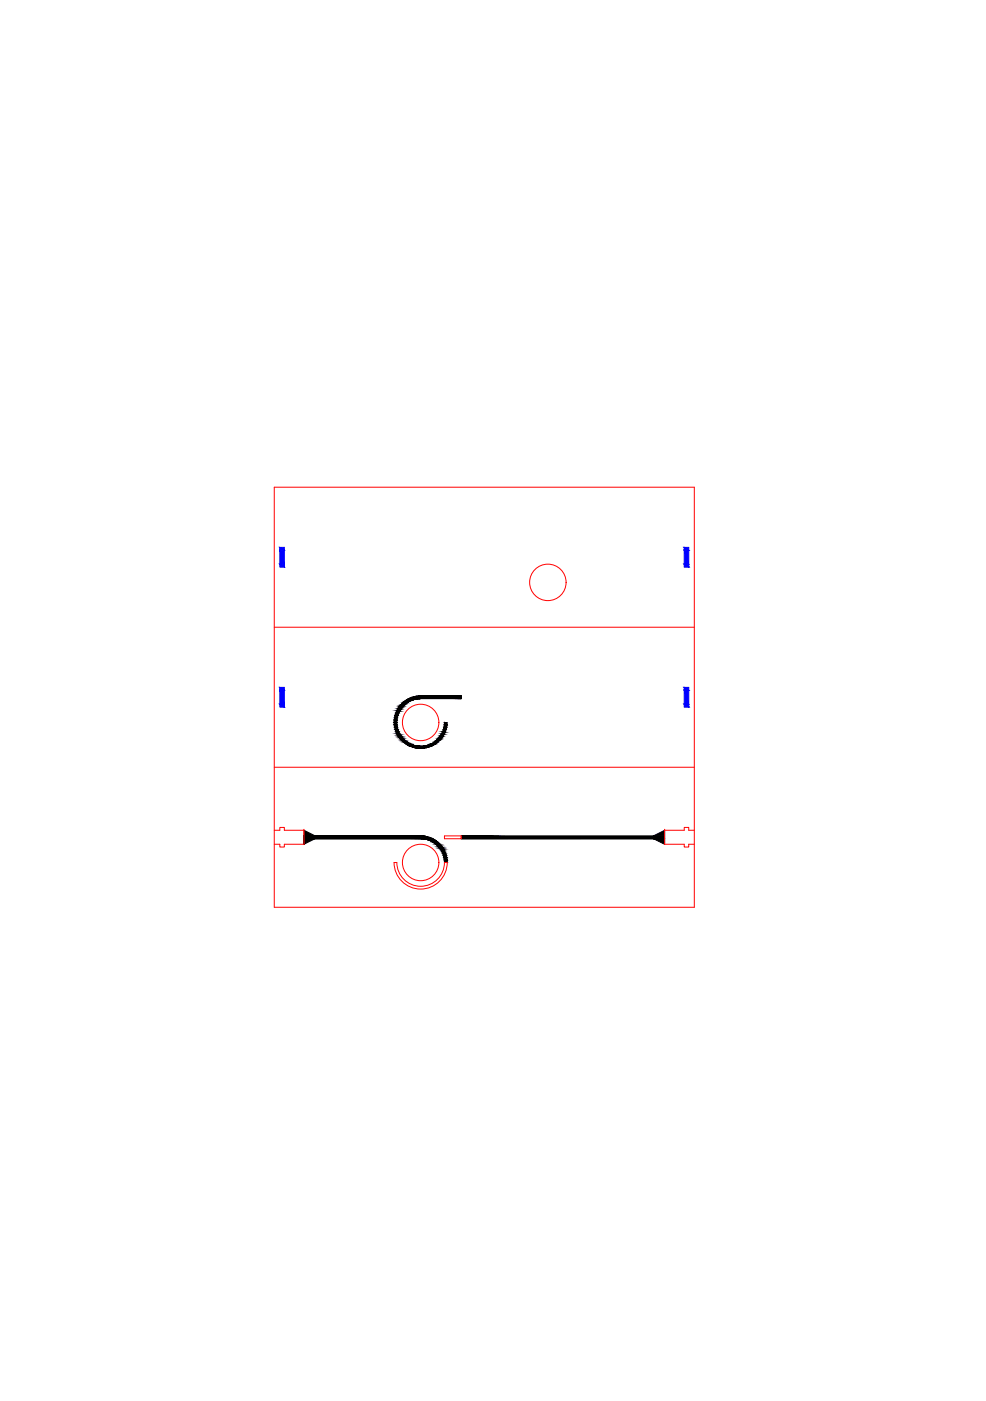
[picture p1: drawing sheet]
<svg xmlns="http://www.w3.org/2000/svg" width="176mm" height="250mm" viewBox="0 0 176 250" stroke-linecap="round" stroke-linejoin="round" font-family="sans-serif">
<!-- layer: 0 -->
<g fill="#000" stroke="#000" stroke-width=".18">
<path d="M75.1 124.2h7.2zM54.3 148.2l2 1h-2zM82.3 149.7h34.4zM116.7 149.7h2zM116.7 149.2l2-1v1z"/>
<path d="M70.4 129l.5 .4v-.4zM70.4 129l.5 .4h-.5z"/>
<path d="M70.4 128.5l.5 .1zM70.4 128.5l.5 .1z"/>
<path d="M70.4 128.6l.5 .4v-.4zM70.4 128.6l.5 .4h-.5z"/>
<path d="M70.4 129.4h.5zM70.4 129.4h.5z"/>
<path d="M70.4 129.4l.5 .4v-.4zM70.4 129.4l.5 .4h-.5z"/>
<path d="M70.4 128.2l.5 .3v-.3zM70.4 128.2l.5 .3h-.5z"/>
<path d="M70.4 129.8l.5 .1zM70.4 129.8l.5 .1z"/>
<path d="M70.4 128.1h.5zM70.4 128.1l.5 .1z"/>
<path d="M70.5 129.9l.5 .3-.1-.3zM70.5 129.9l.5 .3h-.4z"/>
<path d="M70.5 127.7l.4 .4 .1-.4zM70.5 127.7l.4 .4h-.5z"/>
<path d="M70.6 130.2l.5 .1zM70.6 130.2l.5 .1z"/>
<path d="M70.5 127.7h.6zM70.5 127.7h.5z"/>
<path d="M70.6 130.3l.6 .3-.1-.3zM70.6 130.3l.6 .3h-.5z"/>
<path d="M70.6 127.4l.5 .3 .1-.3zM70.6 127.4l.5 .3h-.6z"/>
<path d="M70.7 130.6l.5 .1v-.1zM70.7 130.6l.5 .1h-.5z"/>
<path d="M70.7 127.3h.5zM70.7 127.3l.5 .1h-.6z"/>
<path d="M70.7 130.7l.6 .3-.1-.3zM70.7 130.7l.6 .3h-.4z"/>
<path d="M70.8 127l.4 .3 .1-.3zM70.8 127l.4 .3h-.5z"/>
<path d="M70.9 131l.5 .1-.1-.1zM70.9 131l.5 .1h-.5z"/>
<path d="M70.9 126.9l.4 .1 .1-.1zM70.9 126.9l.4 .1h-.5z"/>
<path d="M70.9 131.1l.7 .2-.2-.2zM70.9 131.1l.7 .2h-.5z"/>
<path d="M71 126.6l.4 .3 .2-.3zM71 126.6l.4 .3h-.5z"/>
<path d="M71.1 131.3l.6 .2-.1-.2zM71.1 131.3l.6 .2h-.6z"/>
<path d="M71.1 126.5l.5 .1 .1-.1zM71.1 126.5l.5 .1h-.6z"/>
<path d="M71.1 131.5l.7 .2-.1-.2zM71.1 131.5l.7 .2h-.5z"/>
<path d="M71.2 126.3l.5 .2 .1-.2zM71.2 126.3l.5 .2h-.6z"/>
<path d="M71.3 131.7l.7 .1-.2-.1zM71.3 131.7l.7 .1h-.6z"/>
<path d="M71.3 126.1l.5 .2 .2-.2zM71.3 126.1l.5 .2h-.6z"/>
<path d="M71.4 131.8l.7 .2-.1-.2zM71.4 131.8l.7 .2h-.6z"/>
<path d="M71.4 126l.6 .1 .1-.1zM71.4 126l.6 .1h-.7z"/>
<path d="M71.5 132l.8 .2-.2-.2zM71.5 132l.8 .2h-.6z"/>
<path d="M71.6 125.8l.5 .2 .2-.2zM71.6 125.8l.5 .2h-.7z"/>
<path d="M71.7 132.2l.7 .1zM71.7 132.2l.7 .1z"/>
<path d="M71.7 125.7l.6 .1 .1-.1zM71.7 125.7l.6 .1h-.7z"/>
<path d="M71.8 132.3l.9 .2-.3-.2zM71.8 132.3l.9 .2h-.7z"/>
<path d="M72 132.5h.7zM72 132.5h.7z"/>
<path d="M71.9 125.5l.5 .2 .3-.2zM71.7 125.7l.2-.2 .5 .2z"/>
<path d="M71.9 125.5h.8zM71.9 125.5h.8z"/>
<path d="M72.1 132.5l1 .2-.4-.2zM72.1 132.5l1 .2h-.7z"/>
<path d="M72.2 125.2l.5 .3 .4-.3zM71.9 125.5l.3-.3 .5 .3z"/>
<path d="M72.4 132.7l.7 .1zM72.4 132.7l.7 .1z"/>
<path d="M72.4 132.8l1.1 .1-.4-.1zM72.4 132.8l1.1 .1h-.9z"/>
<path d="M72.2 125.2h1zM72.2 125.2h.9z"/>
<path d="M72.4 125.1l.8 .1 .3-.1zM72.2 125.2l.2-.1 .8 .1z"/>
<path d="M72.6 132.9l1.1 .1zM72.6 132.9l1.1 .1z"/>
<path d="M72.8 133l1.1 .1zM72.8 133l1.1 .1z"/>
<path d="M72.6 125l.9 .1 .3-.1zM72.4 125.1l.2-.1 .9 .1z"/>
<path d="M72.7 124.9h1.2zM72.6 125h1.2z"/>
<path d="M72.9 133.1h1.4zM72.9 133.1h1.4z"/>
<path d="M72.8 124.8l1.1 .1 .4-.1zM72.7 124.9l.1-.1 1.1 .1z"/>
<path d="M73.1 133.1l1.4 .1zM73.1 133.1l1.4 .1z"/>
<path d="M73.2 133.2h1.5zM73.2 133.2h1.5z"/>
<path d="M72.9 124.8h1.8zM72.8 124.8h1.5z"/>
<path d="M73.2 133.2h1.9zM73.2 133.2h1.9z"/>
<path d="M73 124.7h2zM72.9 124.8h1.8z"/>
<path d="M73 124.7h2.1zM73 124.7h2z"/>
<path d="M74.4 133.6h1.4zM74.4 133.6h.9z"/>
<path d="M74 133.5h2.2zM74 133.5l1.8 .1z"/>
<path d="M73.6 133.3l2.6 .2 .4-.2zM73.6 133.3l2.6 .2h-2.2z"/>
<path d="M73.3 133.2l3.3 .1 .3-.1zM73.3 133.2l3.3 .1h-3z"/>
<path d="M75.5 133.2h1.5zM75.1 133.2h1.8z"/>
<path d="M75.7 133.2h1.3zM75.5 133.2h1.5z"/>
<path d="M75.9 133.1h1.2zM75.7 133.2h1.3z"/>
<path d="M76.3 133.1h.8h.2zM75.9 133.1h.4h.8z"/>
<path d="M76.5 133h.9zM76.3 133.1h1z"/>
<path d="M76.7 132.9h.9zM76.5 133h.9z"/>
<path d="M77.1 132.8l.5 .1 .2-.1zM76.7 132.9l.4-.1 .5 .1z"/>
<path d="M77.1 132.7h.7zM77.1 132.8h.7z"/>
<path d="M77.5 132.5l.3 .2 .3-.2zM77.1 132.7l.4-.2 .3 .2z"/>
<path d="M77.5 132.5h.7zM77.5 132.5h.6z"/>
<path d="M77.8 132.3l.4 .2 .2-.2zM77.5 132.5l.3-.2 .4 .2z"/>
<path d="M77.9 132.2l.5 .1 .1-.1zM77.8 132.3l.1-.1 .5 .1z"/>
<path d="M78.1 132l.4 .2 .2-.2zM77.9 132.2l.2-.2 .4 .2z"/>
<path d="M78.2 131.8l.5 .2 .1-.2zM78.2 131.8l.5 .2h-.6z"/>
<path d="M78.4 131.7l.4 .1 .1-.1zM78.4 131.7l.4 .1h-.6z"/>
<path d="M78.5 131.5l.4 .2 .2-.2zM78.5 131.5l.4 .2h-.5z"/>
<path d="M78.6 131.3l.5 .2v-.2zM78.6 131.3l.5 .2h-.6z"/>
<path d="M78.8 131.1l.3 .2 .2-.2zM78.8 131.1l.3 .2h-.5z"/>
<path d="M78.9 131l.4 .1v-.1zM78.9 131l.4 .1h-.5z"/>
<path d="M79 130.7l.3 .3 .2-.3zM79 130.7l.3 .3h-.4z"/>
<path d="M79 130.6l.5 .1v-.1zM79 130.6l.5 .1h-.5z"/>
<path d="M79.1 130.3l.4 .3 .1-.3zM79.1 130.3l.4 .3h-.5z"/>
<path d="M79.2 130.2h.4zM79.2 130.2l.4 .1z"/>
<path d="M79.3 129.9l.3 .3 .1-.3zM79.3 129.9l.3 .3h-.4z"/>
<path d="M79.3 129.8h.5zM79.3 129.8l.4 .1z"/>
<path d="M79.3 129.4h.5zM79.3 129.4h.5z"/>
<path d="M79.3 129.4l.5 .4v-.4zM79.3 129.4l.5 .4h-.5z"/>
<path d="M79.4 129l.4 .4v-.4zM79.4 129l.4 .4h-.5z"/>
<path d="M75.1 124.2l7.2 .1zM74.7 124.3h7.6z"/>
<path d="M74.7 124.3h7.6zM74.2 124.3h8.1z"/>
<path d="M74.2 124.3l8.1 .1v-.1zM73.8 124.4l.4-.1 8.1 .1z"/>
<path d="M73.8 124.4l8.5 .2v-.2zM73.4 124.6l.4-.2 8.5 .2z"/>
<path d="M73.4 124.6l8.9 .1v-.1zM73 124.7l.4-.1 8.9 .1z"/>
<path d="M54.3 149.7v1l2-1zM54.3 149.7v1z"/>
<path d="M54.3 149.2l21.2 .1zM54.3 149.2l21.2 .1z"/>
<path d="M54.3 149.3h21.7zM54.3 149.3h21.7z"/>
<path d="M54.3 149.3l22.1 .1-.4-.1zM54.3 149.3l22.1 .1h-22.1z"/>
<path d="M54.3 149.4l22.5 .1-.4-.1zM54.3 149.4l22.5 .1h-22.5z"/>
<path d="M54.3 149.5l22.9 .2-.4-.2zM54.3 149.5l22.9 .2h-22.9zM54.3 149.7h22.9zM54.3 149.7h22.9z"/>
<path d="M75.1 149.7l2.2 .1zM75.1 149.7l2.2 .1z"/>
<path d="M75.5 149.8h1.9zM75.5 149.8h1.9z"/>
<path d="M75.9 149.8l1.7 .1zM75.9 149.8l1.7 .1z"/>
<path d="M76.3 149.9h1.3zM76.3 149.9h1.3z"/>
<path d="M76.4 149.9l1.4 .2-.2-.2zM76.4 149.9l1.4 .2h-1.1z"/>
<path d="M76.7 150.1l1.3 .1-.2-.1zM76.7 150.1l1.3 .1h-1z"/>
<path d="M77 150.2h1zM77 150.2h1z"/>
<path d="M77.1 150.2l1.2 .2-.3-.2zM77.1 150.2l1.2 .2h-.8z"/>
<path d="M77.5 150.4l.8 .1zM77.5 150.4l.8 .1z"/>
<path d="M77.5 150.5l1 .2-.2-.2zM77.5 150.5l1 .2h-.7z"/>
<path d="M77.8 150.7l.8 .1zM77.8 150.7l.8 .1z"/>
<path d="M77.9 150.8l.9 .2-.2-.2zM77.9 150.8l.9 .2h-.7z"/>
<path d="M78.1 151l.8 .1-.1-.1zM78.1 151l.8 .1h-.7z"/>
<path d="M78.2 151.1l.8 .2-.1-.2zM78.2 151.1l.8 .2h-.6z"/>
<path d="M78.4 151.3l.7 .2-.1-.2zM78.4 151.3l.7 .2h-.6z"/>
<path d="M78.5 151.5l.7 .1-.1-.1zM78.5 151.5l.7 .1h-.6z"/>
<path d="M78.6 151.6l.8 .3-.2-.3zM78.6 151.6l.8 .3h-.6z"/>
<path d="M78.8 151.9l.6 .1v-.1zM78.8 151.9l.6 .1h-.5z"/>
<path d="M78.9 152l.6 .3-.1-.3zM78.9 152l.6 .3h-.5z"/>
<path d="M79 152.3l.6 .1zM79 152.3l.6 .1z"/>
<path d="M79 152.4l.7 .3-.1-.3zM79 152.4l.7 .3h-.6z"/>
<path d="M79.1 152.7h.6zM79.1 152.7h.6z"/>
<path d="M79.2 152.7l.6 .4-.1-.4zM79.2 152.7l.6 .4h-.5z"/>
<path d="M79.3 153.1h.5zM79.3 153.1h.5z"/>
<path d="M79.3 153.1l.5 .4v-.4zM79.3 153.1l.5 .4h-.5z"/>
<path d="M79.3 153.5l.5 .1zM79.3 153.5l.5 .1z"/>
<path d="M79.3 153.6l.5 .4v-.4zM79.3 153.6l.5 .4h-.4z"/>
<path d="M116.7 149.7h2zM116.7 149.7h2v1z"/>
<path d="M82.3 149.2l36.4 .5v-.5zM82.3 149.2l36.4 .5h-36.4z"/>
</g>
<g fill="none" stroke="#f00" stroke-width=".18">
<path d="M49 87h75v75h-75zM49 112h75M49 137h75M49 148.2h1v-.5h.8v.5h3.5M54.3 148.2v2.5h-3.5v.5h-.8v-.5h-1M54.3 148.2h.1M70.4 154h.5a4.2 4.2 0 0 0 4.2 4.2 4.2 4.2 0 0 0 4.3-4.2h.4a4.7 4.7 0 0 1-4.7 4.7 4.7 4.7 0 0 1-4.7-4.7zM79.4 149.2h2.9v.5h-2.9v-.5M118.7 148.2h3.5v-.5h.8v.5h1M118.7 148.2v2.5h3.5v.5h.8v-.5h1M118.7 148.2h.1"/>
<circle cx="97.8" cy="104" r="3.3"/>
<circle cx="75.1" cy="129" r="3.3"/>
<circle cx="75.1" cy="154" r="3.3"/>
</g>
<g fill="#00f" stroke="#00f" stroke-width=".18">
<path d="M50 122.7l.8 .5v-.5zM50 122.7l.8 .5h-.8z"/>
<path d="M50 123.2l.8 2.5v-2.5zM50 123.2l.8 2.5h-.8z"/>
<path d="M50 125.7l.8 .5v-.5zM50 125.7l.8 .5h-.8z"/>
<path d="M122.2 122.7l.8 .5v-.5zM122.2 122.7l.8 .5h-.8z"/>
<path d="M122.2 123.2l.8 2.5v-2.5zM122.2 123.2l.8 2.5h-.8z"/>
<path d="M122.2 125.7l.8 .5v-.5zM122.2 125.7l.8 .5h-.8z"/>
<path d="M122.2 97.7l.8 .5v-.5zM122.2 97.7l.8 .5h-.8z"/>
<path d="M122.2 98.2l.8 2.5v-2.5zM122.2 98.2l.8 2.5h-.8z"/>
<path d="M122.2 100.7l.8 .5v-.5zM122.2 100.7l.8 .5h-.8z"/>
<path d="M50 97.7l.8 .5v-.5zM50 97.7l.8 .5h-.8z"/>
<path d="M50 98.2l.8 2.5v-2.5zM50 98.2l.8 2.5h-.8z"/>
<path d="M50 100.7l.8 .5v-.5zM50 100.7l.8 .5h-.8z"/>
</g>
</svg>
